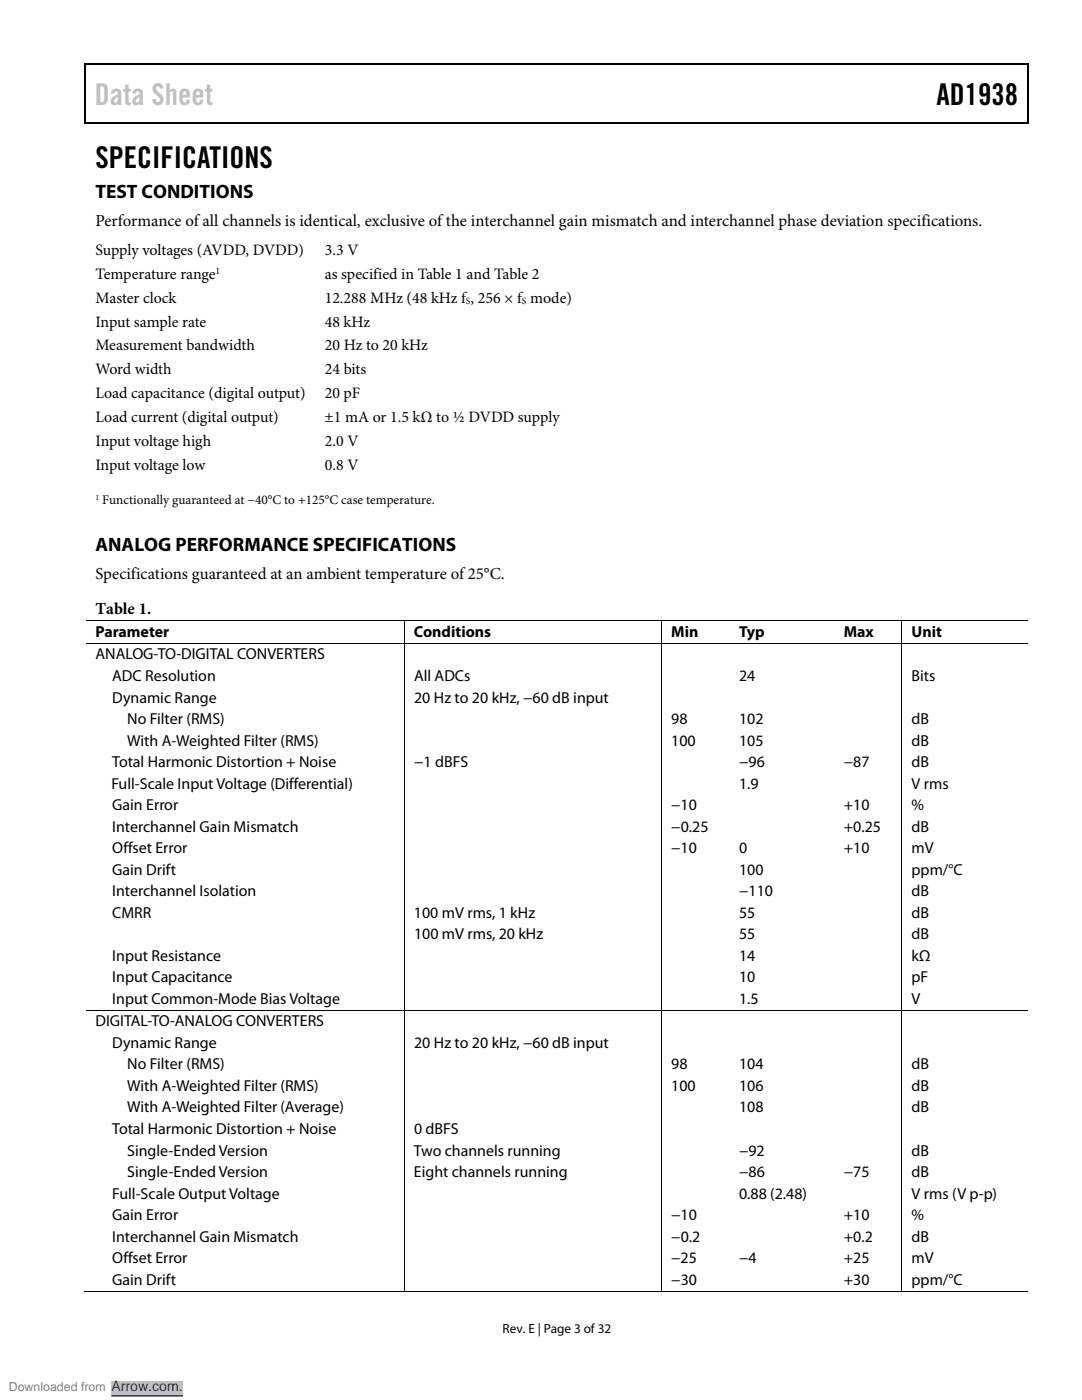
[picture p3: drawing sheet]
<svg xmlns="http://www.w3.org/2000/svg" width="216mm" height="279mm" viewBox="0 0 216 279" stroke-linecap="round" stroke-linejoin="round" font-family="sans-serif">
<defs><g id="words">
<text font-size="6" fill="#c0c0c0" x="18.9" y="21">Data Sheet</text>
<g font-size="6">
<text x="186.9" y="21">AD1938</text>
<text x="19" y="33.6">SPECIFICATIONS</text>
</g>
<g font-size="3.9">
<text x="19" y="39.6">TEST CONDITIONS</text>
<text x="19" y="110">ANALOG PERFORMANCE SPECIFICATIONS</text>
</g>
<g font-size="3.3">
<text x="19" y="45">Performance of all channels is identical, exclusive of the interchannel gain mismatch and interchannel phase deviation specifications.</text>
<text x="19" y="115.5">Specifications guaranteed at an ambient temperature of 25°C.</text>
<text x="19" y="122.6">Table 1.</text>
</g>
<g font-size="3.2">
<text x="19" y="50.9">Supply voltages (AVDD, DVDD)</text>
<text x="64.8" y="50.9">3.3 V</text>
<text x="19" y="55.6">Temperature range</text>
<text x="64.8" y="55.6">as specified in Table 1 and Table 2</text>
<text x="19" y="65.2">Input sample rate</text>
<text x="19.1" y="60.4">Master clock</text>
<text x="64.8" y="60.4">12.288 MHz (48 kHz f , 256 × f mode)</text>
<text x="64.8" y="65.2">48 kHz</text>
<text x="19" y="69.9">Measurement bandwidth</text>
<text x="64.8" y="69.9">20 Hz to 20 kHz</text>
<text x="19" y="74.7">Word width</text>
<text x="64.8" y="74.7">24 bits</text>
<text x="19" y="79.5">Load capacitance (digital output)</text>
<text x="64.8" y="79.5">20 pF</text>
<text x="19" y="84.2">Load current (digital output)</text>
<text x="19" y="89">Input voltage high</text>
<text x="64.8" y="84.2">±1 mA or 1.5 kΩ to ½ DVDD supply</text>
<text x="64.8" y="89">2.0 V</text>
<text x="19" y="93.7">Input voltage low</text>
<text x="64.8" y="93.7">0.8 V</text>
<text x="19" y="127.2">Parameter</text>
<text x="19" y="131.6">ANALOG-TO-DIGITAL CONVERTERS</text>
<text x="82.6" y="127.2">Conditions</text>
<text x="133.9" y="127.2">Min</text>
<text x="147.5" y="127.2">Typ</text>
<text x="168.4" y="127.2">Max</text>
<text x="181.9" y="127.2">Unit</text>
<text x="22.4" y="135.9">ADC Resolution</text>
<text x="82.6" y="135.9">All ADCs</text>
<text x="147.5" y="135.9">24</text>
<text x="181.9" y="135.9">Bits</text>
<text x="22.4" y="140.2">Dynamic Range</text>
<text x="82.6" y="140.2">20 Hz to 20 kHz, −60 dB input</text>
<text x="25.4" y="144.5">No Filter (RMS)</text>
<text x="25.4" y="148.8">With A-Weighted Filter (RMS)</text>
<text x="133.9" y="144.5">98</text>
<text x="133.9" y="148.8">100</text>
<text x="147.5" y="144.5">102</text>
<text x="147.5" y="148.8">105</text>
<text x="181.9" y="144.5">dB</text>
<text x="181.9" y="148.8">dB</text>
<text x="22.4" y="153.1">Total Harmonic Distortion + Noise</text>
<text x="82.6" y="153.1">−1 dBFS</text>
<text x="147.5" y="153.1">−96</text>
<text x="168.4" y="153.1">−87</text>
<text x="181.9" y="153.1">dB</text>
<text x="22.2" y="157.4">Full-Scale Input Voltage (Differential)</text>
<text x="22.4" y="161.7">Gain Error</text>
<text x="133.9" y="161.7">−10</text>
<text x="147.5" y="157.4">1.9</text>
<text x="168.4" y="161.7">+10</text>
<text x="181.9" y="157.4">V rms</text>
<text x="181.9" y="161.7">%</text>
<text x="22.4" y="166">Interchannel Gain Mismatch</text>
<text x="134" y="166">−0.25</text>
<text x="168.4" y="166">+0.25</text>
<text x="181.9" y="166">dB</text>
<text x="22.4" y="170.3">Offset Error</text>
<text x="133.9" y="170.3">−10</text>
<text x="147.5" y="170.3">0</text>
<text x="168.4" y="170.3">+10</text>
<text x="181.9" y="170.3">mV</text>
<text x="22.4" y="174.6">Gain Drift</text>
<text x="22.4" y="178.9">Interchannel Isolation</text>
<text x="147.5" y="178.9">−110</text>
<text x="147.5" y="174.6">100</text>
<text x="181.9" y="174.6">ppm/°C</text>
<text x="181.9" y="178.9">dB</text>
<text x="22.4" y="183.2">CMRR</text>
<text x="82.6" y="183.2">100 mV rms, 1 kHz</text>
<text x="147.5" y="183.2">55</text>
<text x="181.9" y="183.2">dB</text>
<text x="22.4" y="191.8">Input Resistance</text>
<text x="82.6" y="187.5">100 mV rms, 20 kHz</text>
<text x="147.5" y="187.5">55</text>
<text x="147.5" y="191.8">14</text>
<text x="181.9" y="187.5">dB</text>
<text x="181.9" y="191.8">kΩ</text>
<text x="22.4" y="196.1">Input Capacitance</text>
<text x="147.5" y="196.1">10</text>
<text x="181.9" y="196.1">pF</text>
<text x="22.4" y="200.4">Input Common-Mode Bias Voltage</text>
<text x="147.5" y="200.4">1.5</text>
<text x="181.9" y="200.4">V</text>
<text x="19" y="204.9">DIGITAL-TO-ANALOG CONVERTERS</text>
<text x="22.4" y="209.1">Dynamic Range</text>
<text x="82.6" y="209.1">20 Hz to 20 kHz, −60 dB input</text>
<text x="25.4" y="213.4">No Filter (RMS)</text>
<text x="133.9" y="213.4">98</text>
<text x="147.5" y="213.4">104</text>
<text x="181.9" y="213.4">dB</text>
<text x="25.4" y="217.7">With A-Weighted Filter (RMS)</text>
<text x="133.9" y="217.7">100</text>
<text x="147.5" y="217.7">106</text>
<text x="181.9" y="217.7">dB</text>
<text x="22.4" y="226.3">Total Harmonic Distortion + Noise</text>
<text x="25.4" y="222">With A-Weighted Filter (Average)</text>
<text x="82.6" y="226.3">0 dBFS</text>
<text x="147.5" y="222">108</text>
<text x="181.9" y="222">dB</text>
<text x="25.4" y="230.6">Single-Ended Version</text>
<text x="82.6" y="230.6">Two channels running</text>
<text x="147.5" y="230.6">−92</text>
<text x="181.9" y="230.6">dB</text>
<text x="22.4" y="239.2">Full-Scale Output Voltage</text>
<text x="25.4" y="234.9">Single-Ended Version</text>
<text x="82.6" y="234.9">Eight channels running</text>
<text x="147.5" y="239.2">0.88 (2.48)</text>
<text x="147.5" y="234.9">−86</text>
<text x="168.4" y="234.9">−75</text>
<text x="181.9" y="239.2">V rms (V p-p)</text>
<text x="181.9" y="234.9">dB</text>
<text x="22.4" y="243.5">Gain Error</text>
<text x="133.9" y="243.5">−10</text>
<text x="168.4" y="243.5">+10</text>
<text x="181.9" y="243.5">%</text>
<text x="22.4" y="247.8">Interchannel Gain Mismatch</text>
<text x="133.9" y="247.8">−0.2</text>
<text x="168.4" y="247.8">+0.2</text>
<text x="181.9" y="247.8">dB</text>
<text x="22.4" y="252.1">Offset Error</text>
<text x="22.4" y="256.4">Gain Drift</text>
<text x="133.9" y="252.1">−25</text>
<text x="133.9" y="256.4">−30</text>
<text x="147.5" y="252.1">−4</text>
<text x="168.4" y="252.1">+25</text>
<text x="168.4" y="256.4">+30</text>
<text x="181.9" y="252.1">mV</text>
<text x="181.9" y="256.4">ppm/°C</text>
</g>
<text font-size="2.8" fill="#00f" x="22.2" y="277.6">Arrow.com.</text>
<g font-size="2.6">
<text x="20.4" y="100.7">Functionally guaranteed at −40°C to +125°C case temperature.</text>
<text x="100.3" y="266">Rev. E | Page 3 of 32</text>
</g>
<text font-size="2.5" fill="#808080" x="1.8" y="277.6">Downloaded from</text>
<g font-size="1.9">
<text x="43" y="54.6">1</text>
<text x="93" y="60.6">S</text>
<text x="104.1" y="60.6">S</text>
</g>
<text font-size="1.6" x="19" y="99.8">1</text>
</g></defs>
<path d="M16.9 12.7h.2v1h-.2zM205.1 12.7h.2v1h-.2zM205.1 12.7h.2v.3h-.2zM82.3 24.4h.2v.3h-.2zM205.1 24.4h.2v.3h-.2z" fill="#000"/>
<path d="M16.9 12.8h188.2M17 13.7v11M205.2 13.7v11M205.1 24.5h-188.2" fill="none" stroke="#000" stroke-width=".25"/>
<g fill="none" stroke="#000" stroke-width=".2">
<path d="M17.1 123.9h188M17.1 128.4h188M80.7 124v4.3M80.7 128.5v73M132 124v4.3M132 128.5v73M180 124v4.3M180 128.5v73M17.1 201.6h188M80.7 201.7v56.1M132 201.7v56.1M180 201.7v56.1"/>
<path d="M16.9 257.7h63.7M80.8 257.7h51.2M132.1 257.7h47.8M180.1 257.7h25"/>
</g>
<path d="M0 276.9h70.6" fill="none" stroke="#fff" stroke-width="2.5" stroke-linecap="butt"/>
<path d="M22.2 275.6h14.3v2.6h-14.3z" fill="#c0c0c0"/>
<path d="M22.2 278.6h14.3" fill="none" stroke="#00f" stroke-width=".2"/>
<path d="M0 276.9h70.6" fill="none" stroke="#fff" stroke-width="2.5" stroke-linecap="butt"/>
<path d="M22.2 275.6h14.3v2.6h-14.3z" fill="#c0c0c0"/>
<path d="M22.2 278.6h14.3" fill="none" stroke="#00f" stroke-width=".2"/>
<path d="M0 276.9h70.6" fill="none" stroke="#fff" stroke-width="2.5" stroke-linecap="butt"/>
<path d="M22.2 275.6h14.3v2.6h-14.3z" fill="#c0c0c0"/>
<path d="M22.2 278.6h14.3" fill="none" stroke="#00f" stroke-width=".2"/>
<use href="#words"/>
</svg>
